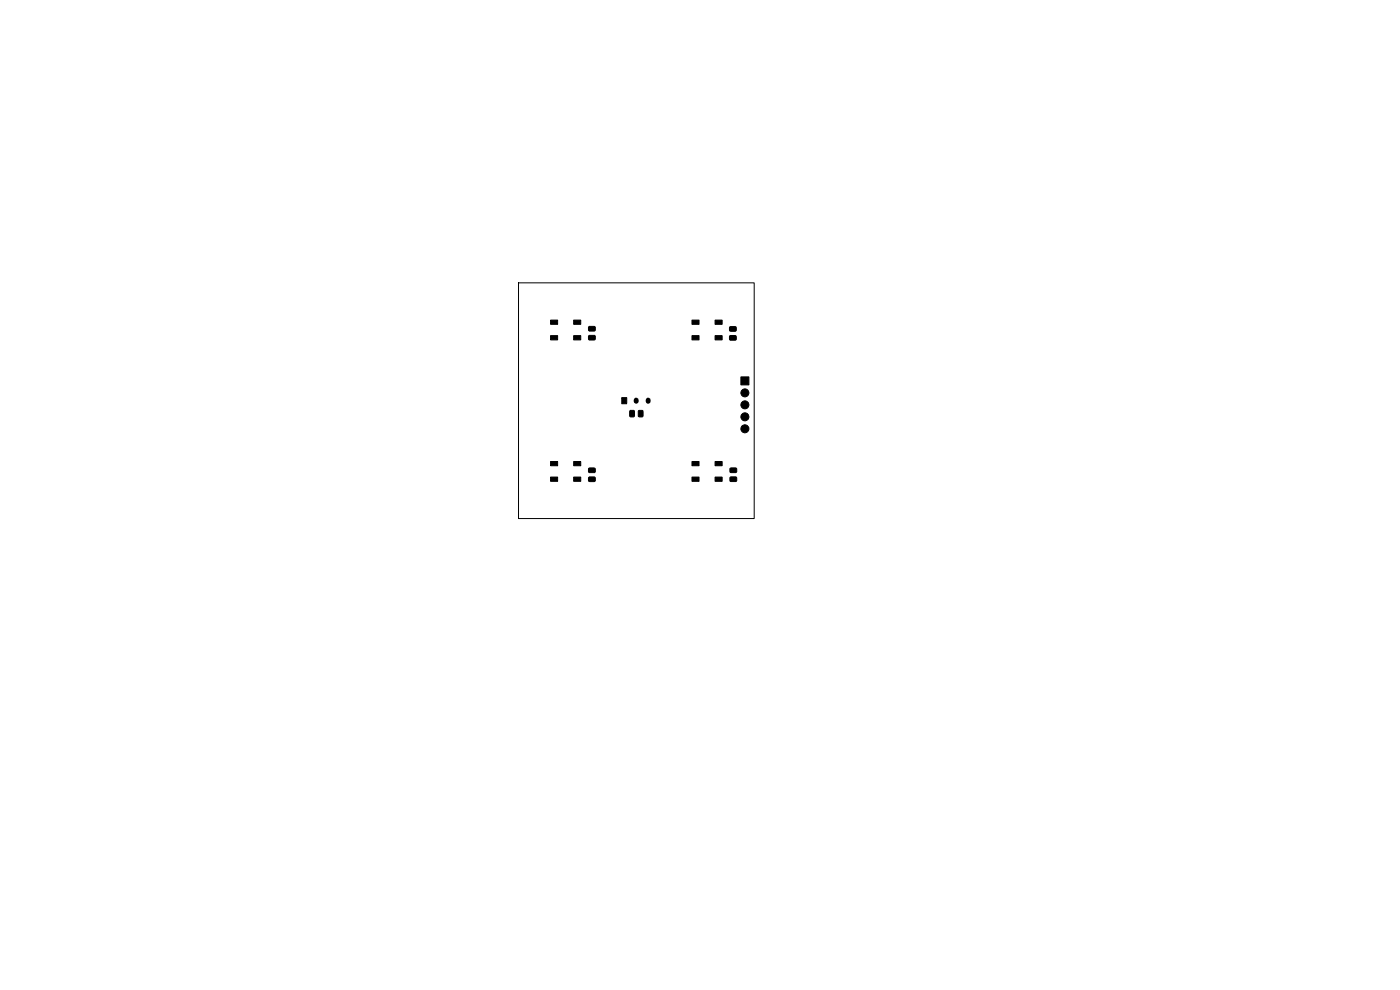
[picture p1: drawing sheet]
<svg xmlns="http://www.w3.org/2000/svg" width="297mm" height="210mm" viewBox="0 0 297 210" stroke-linecap="round" stroke-linejoin="round" font-family="sans-serif">
<g fill="#000" stroke="#000" stroke-width=".21">
<path d="M116.8 67.9h1.5v.9h-1.5zM116.8 71.2h1.5v.9h-1.5zM121.7 71.2h1.5v.9h-1.5zM121.7 67.9h1.5v.9h-1.5zM124.9 69.3h1.2l.2 .2v.6l-.3 .1h-1l-.2-.2zM124.9 71.2h1.2l.2 .2v.6l-.3 .1h-1l-.2-.2zM146.8 67.9h1.5v.9h-1.5zM146.8 71.2h1.5v.9h-1.5zM151.7 71.2h1.5v.9h-1.5zM151.7 67.9h1.5v.9h-1.5zM154.8 69.3h1.2l.2 .2v.6l-.3 .2h-1l-.1-.3zM154.8 71.2h1.2l.2 .2v.6l-.3 .2h-1l-.1-.3z"/>
<path d="M116.8 97.9h1.5v.9h-1.5zM121.7 97.9h1.5v.9h-1.5zM124.9 99.3h1.2l.2 .2v.6l-.3 .2-1-.1-.2-.2zM131.9 84.4h1v1.3h-1zM133.6 87.1l.7-.1 .3 .2v1l-.2 .2h-.6l-.2-.1zM135.5 87.1l.7-.1 .2 .2v1l-.1 .2h-.7l-.2-.1zM146.8 97.9h1.5v.9h-1.5zM151.7 97.9h1.5v.9h-1.5zM154.9 99.3h1.2l.2 .2v.6l-.3 .2-1-.1-.2-.2zM157.2 80h1.7v1.7h-1.7zM116.8 101.2h1.5v.9h-1.5zM121.7 101.2h1.5v.9h-1.5z"/>
<path d="M124.9 101.2h1.2l.2 .2v.6l-.3 .2-1-.1-.2-.2zM146.8 101.2h1.5v.9h-1.5zM151.7 101.2h1.5v.9h-1.5zM154.9 101.2h1.2l.2 .2v.6l-.3 .2-1-.1-.2-.2z"/>
<circle cx="158" cy="85.9" r=".85"/>
<circle cx="158" cy="83.3" r=".85"/>
<circle cx="158" cy="88.4" r=".85"/>
<circle cx="158" cy="91" r=".85"/>
</g>
<path d="M135 84.9v.2M137.5 84.9v.2" fill="none" stroke="#000" stroke-width="1.1"/>
<path d="M110 60h50v50h-50z" fill="none" stroke="#000" stroke-width=".21"/>
</svg>
